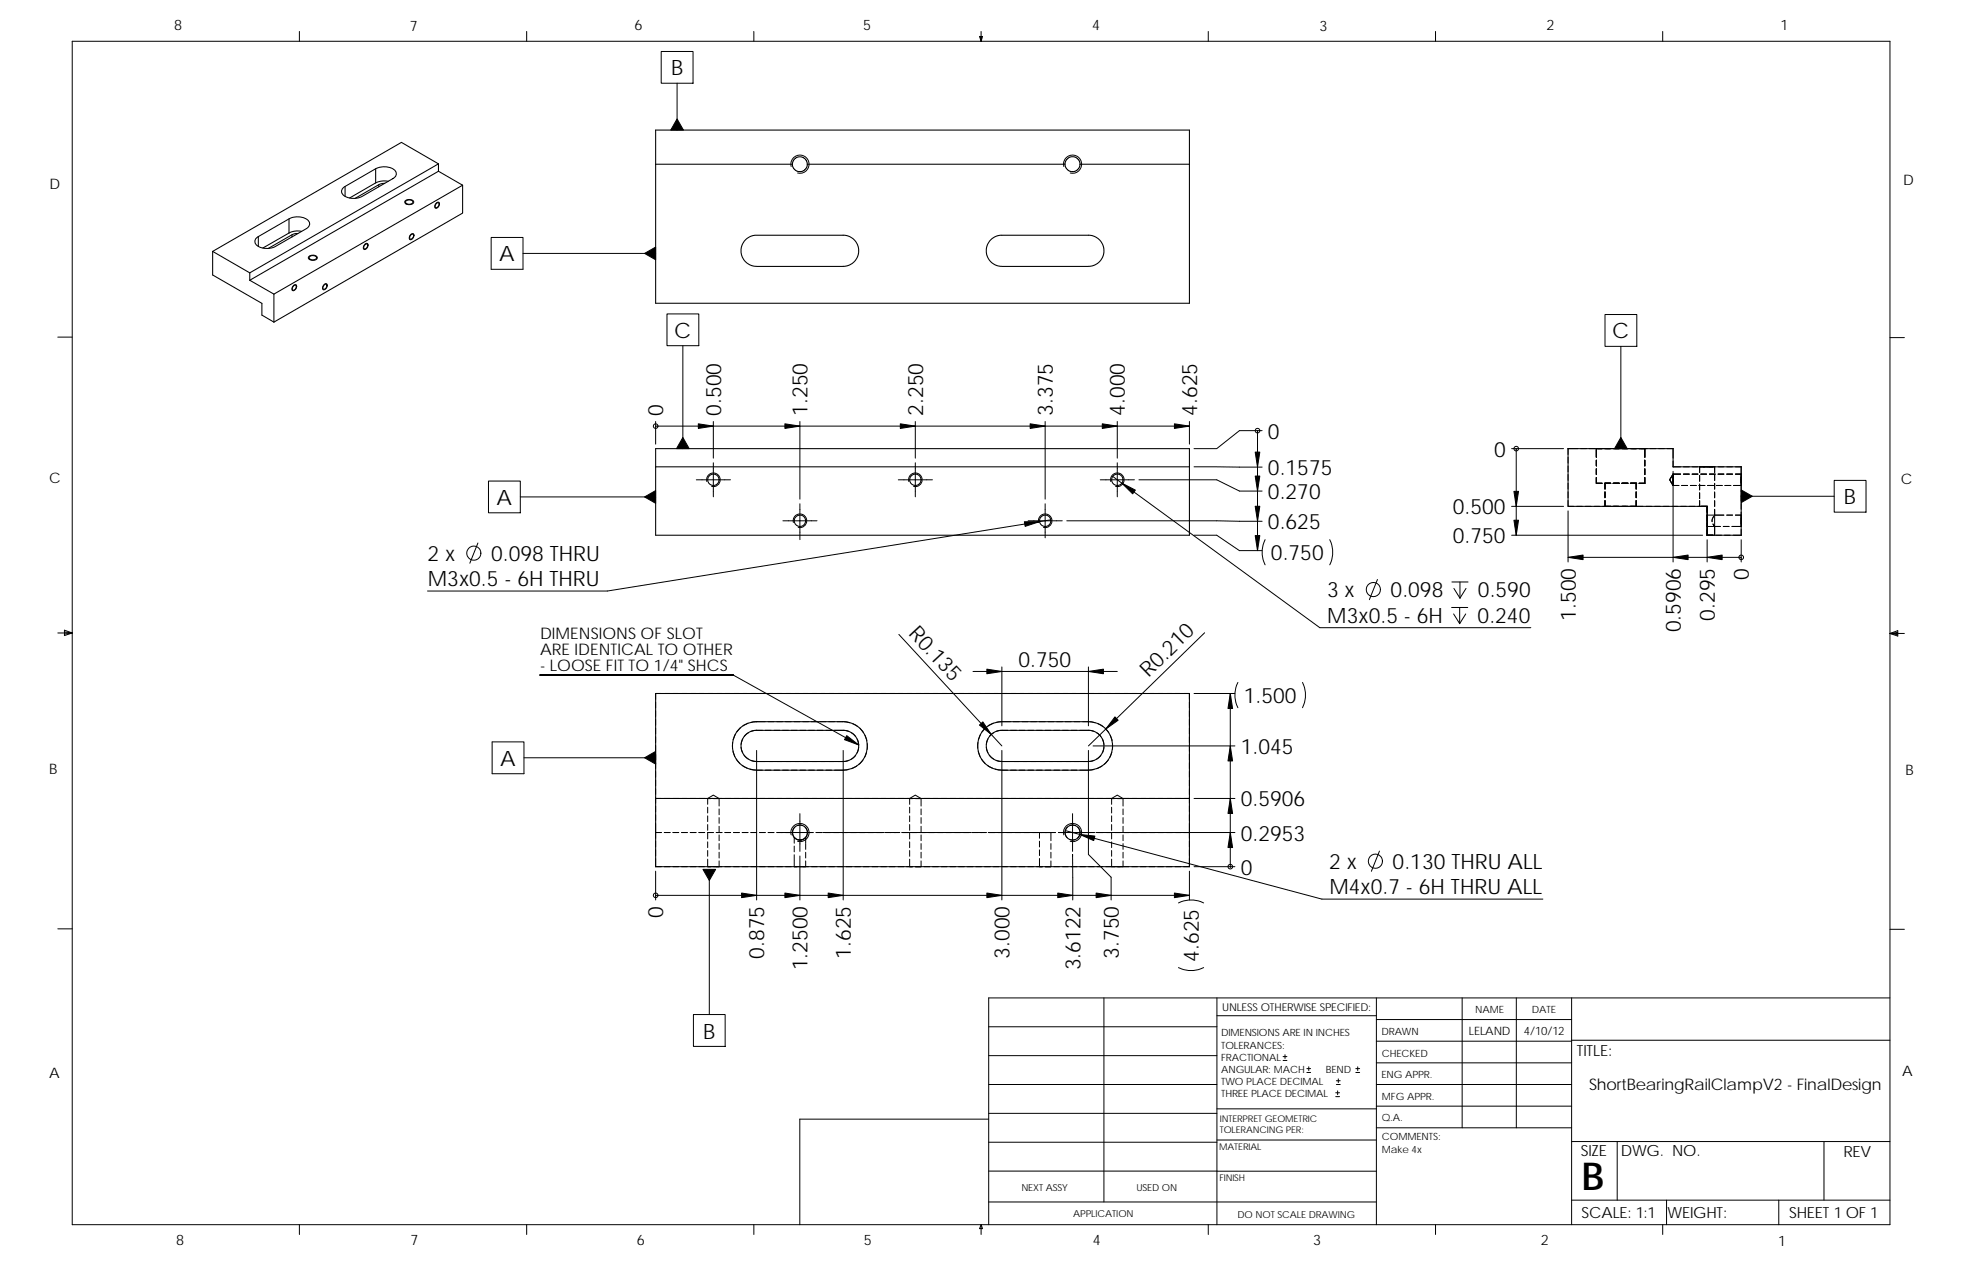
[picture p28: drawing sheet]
<svg xmlns="http://www.w3.org/2000/svg" width="432mm" height="279mm" viewBox="0 0 432 279" stroke-linecap="round" stroke-linejoin="round" font-family="sans-serif">
<defs><g id="words">
<text font-size="8.5" x="348.1" y="261.7">B</text>
<g font-size="4.7">
<text x="147.7" y="16.6">B</text>
<text x="109.9" y="57.5">A</text>
<text x="148.4" y="74.3">C</text>
<text x="354.8" y="74.5">C</text>
<text x="146" y="91.4" transform="rotate(-90 146 91.4)">0</text>
<text x="158.7" y="91.4" transform="rotate(-90 158.7 91.4)">0.500</text>
<text x="177.7" y="91.4" transform="rotate(-90 177.7 91.4)">1.250</text>
<text x="203.1" y="91.4" transform="rotate(-90 203.1 91.4)">2.250</text>
<text x="231.7" y="91.4" transform="rotate(-90 231.7 91.4)">3.375</text>
<text x="247.6" y="91.4" transform="rotate(-90 247.6 91.4)">4.000</text>
<text x="263.5" y="91.4" transform="rotate(-90 263.5 91.4)">4.625</text>
<text x="279.1" y="96.5">0</text>
<text x="328.8" y="100.5">0</text>
<text x="279.1" y="104.5">0.1575</text>
<text x="109.3" y="111.1">A</text>
<text x="279.1" y="109.8">0.270</text>
<text x="319.7" y="113.2">0.500</text>
<text x="405.8" y="110.9">B</text>
<text x="279.1" y="116.4">0.625</text>
<text x="319.7" y="119.5">0.750</text>
<text x="94.1" y="123.4">2 x</text>
<text x="108.1" y="123.4">0.098 THRU</text>
<text x="279.7" y="123.3">0.750</text>
<text x="94.1" y="129">M3x0.5 - 6H THRU</text>
<text x="292.1" y="131.4">3 x</text>
<text x="306" y="131.4">0.098</text>
<text x="325.3" y="131.4">0.590</text>
<text x="384.9" y="127.5" transform="rotate(-90 384.9 127.5)">0</text>
<text x="292.1" y="137">M3x0.5 - 6H</text>
<text x="325.2" y="137">0.240</text>
<text x="346.8" y="136.6" transform="rotate(-90 346.8 136.6)">1.500</text>
<text x="377.4" y="136.6" transform="rotate(-90 377.4 136.6)">0.295</text>
<text x="199.8" y="139.5" transform="rotate(47 199.8 139.5)">R0.135</text>
<text x="369.9" y="139.1" transform="rotate(-90 369.9 139.1)">0.5906</text>
<text x="224.2" y="146.7">0.750</text>
<text x="252.8" y="149.2" transform="rotate(-44 252.8 149.2)">R0.210</text>
<text x="273.7" y="154.7">1.500</text>
<text x="273.1" y="165.9">1.045</text>
<text x="110.1" y="168.5">A</text>
<text x="273.1" y="177.4">0.5906</text>
<text x="273.1" y="184.9">0.2953</text>
<text x="292.5" y="191.2">2 x</text>
<text x="306.5" y="191.2">0.130 THRU ALL</text>
<text x="273.1" y="192.4">0</text>
<text x="292.6" y="196.8">M4x0.7 - 6H THRU ALL</text>
<text x="146" y="201.9" transform="rotate(-90 146 201.9)">0</text>
<text x="168.2" y="210.9" transform="rotate(-90 168.2 210.9)">0.875</text>
<text x="177.7" y="213.5" transform="rotate(-90 177.7 213.5)">1.2500</text>
<text x="187.3" y="210.9" transform="rotate(-90 187.3 210.9)">1.625</text>
<text x="222.2" y="210.9" transform="rotate(-90 222.2 210.9)">3.000</text>
<text x="237.8" y="213.5" transform="rotate(-90 237.8 213.5)">3.6122</text>
<text x="246.2" y="210.9" transform="rotate(-90 246.2 210.9)">3.750</text>
<text x="263.8" y="211.6" transform="rotate(-90 263.8 211.6)">4.625</text>
<text x="154.8" y="228.5">B</text>
</g>
<g font-size="3.5">
<text x="118.9" y="140.7">DIMENSIONS OF SLOT</text>
<text x="118.9" y="144.2">ARE IDENTICAL TO OTHER</text>
<text x="118.9" y="147.7">- LOOSE FIT TO 1/4&quot; SHCS</text>
<text x="349.8" y="239.9">ShortBearingRailClampV2 - FinalDesign</text>
</g>
<g font-size="3.4">
<text x="347" y="232.3">TITLE:</text>
<text x="347.9" y="254.3">SIZE</text>
<text x="356.7" y="254.3">DWG. NO.</text>
<text x="405.7" y="254.4">REV</text>
<text x="348.1" y="267.9">SCALE: 1:1</text>
<text x="367" y="268">WEIGHT:</text>
<text x="393.8" y="267.9">SHEET 1 OF 1</text>
</g>
<g font-size="3.2">
<text x="38.3" y="6.7">8</text>
<text x="90.2" y="6.8">7</text>
<text x="139.7" y="6.5">6</text>
<text x="189.9" y="6.5">5</text>
<text x="240.4" y="6.6">4</text>
<text x="290.4" y="6.7">3</text>
<text x="340.4" y="6.6">2</text>
<text x="391.8" y="6.7">1</text>
<text x="10.9" y="41.6">D</text>
<text x="418.9" y="40.7">D</text>
<text x="10.8" y="106.3">C</text>
<text x="418.4" y="106.4">C</text>
<text x="10.8" y="170.2">B</text>
<text x="419.4" y="170.6">B</text>
<text x="10.8" y="237.2">A</text>
<text x="418.6" y="236.8">A</text>
<text x="38.8" y="273.9">8</text>
<text x="90.3" y="273.9">7</text>
<text x="140.2" y="273.8">6</text>
<text x="190.1" y="273.9">5</text>
<text x="240.5" y="273.8">4</text>
<text x="289" y="273.9">3</text>
<text x="339.1" y="273.9">2</text>
<text x="391.4" y="274.2">1</text>
</g>
<g font-size="2.5">
<text x="323.3" y="227.6">LELAND</text>
<text x="335.4" y="227.7">4/10/12</text>
</g>
<text font-size="2.4" x="269" y="222.4">UNLESS OTHERWISE SPECIFIED:</text>
<g font-size="2.2">
<text x="304" y="227.7">DRAWN</text>
<text x="324.7" y="222.9">NAME</text>
<text x="337.2" y="222.9">DATE</text>
<text x="268.8" y="228">DIMENSIONS ARE IN INCHES</text>
<text x="268.8" y="230.7">TOLERANCES:</text>
<text x="268.8" y="233.3">FRACTIONAL</text>
<text x="304.1" y="232.6">CHECKED</text>
<text x="268.8" y="236">ANGULAR: MACH</text>
<text x="268.8" y="238.6">TWO PLACE DECIMAL</text>
<text x="291.8" y="236">BEND</text>
<text x="304" y="237.2">ENG APPR.</text>
<text x="268.8" y="241.3">THREE PLACE DECIMAL</text>
<text x="304.1" y="242">MFG APPR.</text>
<text x="304.1" y="246.7">Q.A.</text>
<text x="304.1" y="250.9">COMMENTS:</text>
<text x="304.1" y="253.6">Make 4x</text>
</g>
<g font-size="2.1">
<text x="224.8" y="262">NEXT ASSY</text>
<text x="250.1" y="262">USED ON</text>
<text x="236.2" y="267.8">APPLICATION</text>
<text x="272.4" y="267.9">DO NOT SCALE DRAWING</text>
</g>
<g font-size="2">
<text x="268.5" y="249.4">TOLERANCING PER:</text>
<text x="268.5" y="246.8">INTERPRET GEOMETRIC</text>
<text x="268.3" y="252.9">MATERIAL</text>
<text x="268.4" y="259.7">FINISH</text>
</g>
</g></defs>
<g fill="none" stroke="#000" stroke-width=".22">
<path d="M15.9 9.1h400v260.3h-400zM65.9 6.9v2.2M115.9 6.9v2.2M145.5 11.3h7v7h-7zM149 18.3v10.3M165.9 6.9v2.2M215.6 8h.6l-.3 1.1zM215.7 8l.2 1.1M215.9 6.9v2.2M216 8l-.1 1.1M265.9 6.9v2.2M315.9 6.9v2.2"/>
<path d="M365.9 6.9v2.2M174.1 36.6a2 2 0 0 1 1.8-2.5 2 2 0 0 1 2.1 2.2 2 2 0 0 1-2.5 1.8M234.1 36.6a2 2 0 0 1 1.8-2.5 2 2 0 0 1 2.2 2.2 2 2 0 0 1-2.6 1.8M67.9 56.5a1.21 1.21 0 0 1 2 .2 1.19 1.19 0 0 1-2 .1zM80.4 53.7l.2-.1a.62 .62 0 0 1 .5 .6 .62 .62 0 0 1-.5 .6l-.4 .1-.3-.4zM89.2 44.2a1.26 1.26 0 0 1 1.9 .2 1.11 1.11 0 0 1-1 .6 1.11 1.11 0 0 1-1-.6zM90.3 51.7l.5-.3a.79 .79 0 0 1 .2 .9 .79 .79 0 0 1-.8 .4l-.1-.5zM96 44.7l.6-.2a.88 .88 0 0 1-.8 1.3l-.1-.6zM108.1 52.2h7v7h-7zM115.1 55.8h29.2M12.7 74.2h3.2M64.6 62.8l.6-.1 .1 .5a.96 .96 0 0 1-.8 .8 .68 .68 0 0 1 .1-1.2z"/>
<path d="M71.4 62.5a.35 .35 0 0 1 .6 .1 .89 .89 0 0 1-.9 1.1l-.1-.5zM146.8 69.1h7v7h-7zM150.3 76.1v22.6M353.2 69.2h7v7h-7zM356.7 76.2v22.5M415.9 74.3h3.2M144.3 93.7h.1M144.3 92.7v5M144.3 93.7h117.5M157 92.7v8.1M176 92.7v17.1M201.4 92.7v8.1"/>
<path d="M230 92.7v17.1M245.9 92.7v8.1M261.8 92.7v5M276.8 94.7h.1M276.8 94.7v26.4M277.8 94.7h-5l-5 4h-5M332.7 98.7h11.4M333.7 98.7h.1M333.7 98.7v19.1M345.1 98.7v1.3M345.1 98.7h2.2M345.1 98.7h.1"/>
<path d="M347.9 98.7h1.3M349.8 98.7h1.3M351.3 98.7v1.9M351.3 98.7h1.3zM351.3 98.7h.1M351.7 98.7h1.3M353.1 98.7h1.3M353.2 98.7h1.3M353.6 98.7h1.3M355 98.7h1.3M355.1 98.7h1.3M355.5 98.7h1.3"/>
<path d="M356.9 98.7h1.3M357 98.7h1.3M357.4 98.7h1.3M358.8 98.7h1.3M358.9 98.7h1.3M359.3 98.7h1.3M360.7 98.7h1.3zM361.2 98.7h1.3M362 98.7v1.9M363.1 98.7h1.3M365 98.7h1.3M368.2 98.7v2.1"/>
<path d="M368.2 98.7h-1.3M105.2 119.5l-1.8 4.4M107.5 105.8h7v7h-7zM114.5 109.3h29.8M153.2 105.6h7.6M155.6 105.9a1.5 1.5 0 0 1 1.3-1.8 1.5 1.5 0 0 1 1.6 1.6 1.5 1.5 0 0 1-1.9 1.3M157 101.8v7.5M172.3 114.6h7.5M174.6 115a1.5 1.5 0 0 1 1.3-1.9 1.5 1.5 0 0 1 1.6 1.6 1.5 1.5 0 0 1-1.8 1.3M176 110.8v7.9M197.7 105.6h7.5M200 105.9a1.5 1.5 0 0 1 1.3-1.8 1.5 1.5 0 0 1 1.6 1.6 1.5 1.5 0 0 1-1.8 1.3"/>
<path d="M201.4 101.8v7.5M226.3 114.6h7.5M228.6 115a1.5 1.5 0 0 1 1.3-1.9 1.5 1.5 0 0 1 1.6 1.6 1.5 1.5 0 0 1-1.9 1.3M230 110.8v7.5M231.3 114.4l-97.6 15.6h-39.6M234.8 114.6l43 .1M242.1 105.6h7.6M244.5 105.9a1.5 1.5 0 0 1 1.3-1.8 1.5 1.5 0 0 1 1.6 1.6 1.5 1.5 0 0 1-1.9 1.3M244.9 104.8l45.6 33.3h46.4M245.9 101.8v7.5M250.7 105.6h17.1l5 2.4h5M262.8 102.7l15 .1"/>
<path d="M262.8 117.8h5l5 3.3h5M278.4 118.7a6.2 6.2 0 0 0 0 5.6M292.7 118.7a6.2 6.2 0 0 1 0 5.6M332.7 111.4h11.4M332.7 117.8h42M345.1 110.1v1.3h1.3M345.1 100.6v1.3M345.1 102.5v1.3M345.1 104.4v1.3M345.1 106.3v1.3M345.1 108.2v1.3M345.1 111.4h.1"/>
<path d="M345.1 112.4v11.2M347 111.4h1.3M348.9 111.4h1.3M350.8 111.4h1.3M351.3 106.3h1.3zM351.3 101.2v1.3M351.3 103.1v1.3M351.3 105.1v1.2M351.3 106.3h.1M352.7 111.4h1.3M353.1 106.3h1.3M353.2 106.3h1.3"/>
<path d="M353.2 111.4h1.3zM353.2 106.3v1.3M353.2 108.2v1.3M353.2 110.1v1.3M353.3 106.3h-.1M354.6 111.4h1.3M355 106.3h1.3M355 111.4h1.3M355.1 111.4h1.3M355.1 106.3h1.3zM356.5 111.4h1.3M356.9 106.3h1.3z"/>
<path d="M356.9 111.4h1.3M357 111.4h1.3M357 106.3h1.3M358.4 111.4h1.3M358.8 106.3h1.3M358.8 111.4h1.3zM358.9 106.3h1.3M360.1 106.3v1.3v-1.3h-1.3M360.1 108.2v1.3M360.1 110.1v1.3M360.1 111.4h.1M360.1 106.3h.1"/>
<path d="M360.3 111.4h1.3M360.7 106.3h1.3zM362 101.2v1.3M362 103.1v1.3M362 105.1v1.2M362 106.3h.1M362.2 111.4h1.3M364.2 111.4h1.2M366.1 111.4h1.2M368 111.4h1.2M368.2 104.3v2.4M368.2 105v1.2"/>
<path d="M368.2 104.3h1.7M368.2 104.6v1.3zM368.2 105.9v.9v-.3M368.2 104.3l-.7 1.3 .7 1.2h1.3M368.2 102.7h.1M368.2 103.7v19.9M368.2 102.7h1.7M368.2 101.4v1.3M369.9 111.4h1.2M370.1 106.8h1.3M370.5 104.3h1.3M370.5 102.7h1.3"/>
<path d="M371.8 111.4h1.2M372 106.8h1.3M372.4 104.3h1.3M372.4 102.7h1.3M373.7 111.4h2M373.9 106.8h1.3M374.1 102.7v1.3M374.1 104.6v1.3M374.1 106.5v1.3M374.1 108.4v1.3M374.1 110.1v1.3M374.2 102.7h-.1h1.1"/>
<path d="M374.3 104.3h1.3M374.3 102.7h1.3M374.4 111.4h1.2M374.4 111.4h1.3M374.8 102.7h2.2M375.7 111.4v2.5zM375.7 117.8h1.3zM375.7 115.2v2.6M375.7 113.3v2.5h1.7M375.7 111.4h.1M375.7 118.7v4.9M375.7 114v1.3"/>
<path d="M375.7 116.5v1.3M375.8 117.8h1.3M375.8 106.8h1.3M375.8 102.7h1.3M376.2 104.3h1.3M376.2 102.7h1.3M376.8 114.7l.1-.7 .3-.4-.4 .6v.6M377 115.3l.4 .5-.4-.5M377.4 104.4v1.3M377.4 106.3v1.3M377.4 108.2v1.3M377.4 110.2v1.2"/>
<path d="M377.4 112.1v1.2M377.4 115.8h1.2M377.4 113.3v2.5M377.4 113.3h-1.7v2.5M377.4 102.7v1.3M377.4 115.8v2M377.4 113.3h2M377.6 117.8h1.3M377.7 106.8h1.3M378.1 104.3h1.3M378.1 102.7h1.3M379.3 115.8h1.2"/>
<path d="M379.5 117.8h1.3M379.6 106.8h1.3M380 113.3h1.3M380 104.3h1.3M380 102.7h1.3M381.4 117.8h1.8M381.6 106.8h1.6M381.9 113.3h1.3v1.3M381.9 104.3h1.3v2.4M381.9 102.7h1.3v1.7M383.2 114.6v1.2h-2M383.2 105.1v1.2"/>
<path d="M383.2 107v1.2M383.2 108.9v1.2M383.2 110.8v1.2M383.2 112.7v1.2M383.2 116.5v1.3M383.2 105v1.2M383.2 114v1.3M383.2 114.6v1.2M383.2 117.8h.1M383.2 118.7v4.9M383.2 109.2h20.5M403.7 105.7h7v7h-7z"/>
<path d="M12.7 139.3h3.2M14.2 138.6l1.7 .7-1.7 .5zM14.2 139l1.7 .3M15.9 139.3l-1.7 .2M197.8 139.6l22.7 24.5M265.1 139.2l-25.6 24.9M303.1 127.5l-1.7 4.4M319.5 133.6h3.5M319.5 128h3.6M319.9 135.1l1.3 2.1M320 129.5l1.3 2.1M321.2 133.6v3.6"/>
<path d="M321.3 128v3.6M322.6 135.1l-1.4 2.1M322.6 129.5l-1.3 2.1M345.1 122.6h38.1M383.2 122.6h.1M415.9 139.4h3.2M415.9 139.4l1.8-.7v1.2zM415.9 139.4l1.8 .2M417.7 139.1l-1.8 .3M118.9 148.5h42.5zM118.9 148.5h42.5l27.6 15.4M144.3 154.5v1.2"/>
<path d="M144.3 156.4v1.2M144.3 158.3v1.3M145.6 152.6h-1.3v1.2M146.2 152.6h1.3M148.1 152.6h1.3M150 152.6h1.3M151.9 152.6h1.3M153.8 152.6h1.3M155.7 152.6h1.3M157.6 152.6h1.3M159.5 152.6h1.3M161.4 152.6h1.3"/>
<path d="M163.3 152.6h1.3M164.6 159.1l-1.1 .6M165.2 152.6h1.3M166.5 158.8h.1M167.2 152.6h1.2M168.4 158.8l-3.2 .1M169.1 158.8h1.2M169.1 152.6h1.2M171 158.8h1.2M171 152.6h1.2M172.9 158.8h1.2M172.9 152.6h1.2"/>
<path d="M174.8 158.8h1.2M174.8 152.6h1.2M176.7 158.8h1.2M176.7 152.6h1.2M178.6 158.8h1.3M178.6 152.6h1.3M180.5 158.8h1.3M180.5 152.6h1.3M182.4 158.8h1.3M182.4 152.6h1.3M184.3 158.8h1.3M184.3 152.6h1.3"/>
<path d="M185.8 158.8l1.2 .2M186.2 152.6h1.3M187.7 159.2l1.1 .6M188.1 152.6h1.3M190 152.6h1.3M191.9 152.6h1.3M193.8 152.6h1.3M195.7 152.6h1.3M197.6 152.6h1.3M199.5 152.6h1.3M201.4 152.6h1.3M203.3 152.6h1.3"/>
<path d="M205.3 152.6h1.2M207.2 152.6h1.2M209.1 152.6h1.2M211 152.6h1.2M212.9 152.6h1.2M214.1 147.7h31.8M214.8 152.6h1.2M216.7 152.6h1.3M218.6 152.6h1.3M218.6 159.1l-1.1 .6M220.5 158.8h.1M220.5 146.7v13"/>
<path d="M220.5 152.6h1.3M222.4 158.8l-3.2 .1M222.4 152.6h1.3M223 158.8h1.3M224.3 152.6h1.3M224.9 158.8h1.3M226.2 152.6h1.3M226.8 158.8h1.3M228.1 152.6h1.3M228.7 158.8h1.3M230 152.6h1.3M230.7 158.8h1.2"/>
<path d="M231.9 152.6h1.3M232.6 158.8h1.2M233.8 152.6h1.3M234.5 158.8h1.2M235.7 152.6h1.3M236.4 158.8h1.2M237.6 152.6h1.3M238.3 158.8h1.3M239.5 146.7v13M239.5 152.6h1.3M239.8 158.8l1.2 .2M241.4 152.6h1.3"/>
<path d="M241.6 159.2l1.1 .6M243.4 152.6h1.2M245.3 152.6h1.2M247.2 152.6h1.2M249.1 152.6h1.2M251 152.6h1.2M252.9 152.6h1.2M254.8 152.6h1.3M256.7 152.6h1.3M258.6 152.6h1.3M260.5 152.6h1.3v1.2M261.8 152.6h.1"/>
<path d="M261.8 154.5v1.2M261.8 156.4v1.2M261.8 158.3v1.3M262.8 152.6h9M270.8 152.6v38.1M272.4 150.1a6.2 6.2 0 0 0 0 5.6M286.7 150.1a6.2 6.2 0 0 1 0 5.6M108.3 163.2h7v7h-7zM115.3 166.7h29M144.3 175.7h1.3M144.3 160.2v1.3M144.3 162.1v1.3"/>
<path d="M144.3 164v1.3M144.3 165.9v1.3M144.3 167.8v1.3M144.3 169.7v1.3M144.3 171.6v1.3M144.3 173.5v1.3M144.3 175.4v1.3M144.3 177.3v1.3M144.3 179.2v1.3M146.2 175.7h1.3M148.1 175.7h1.3M150 175.7h1.3"/>
<path d="M151.9 175.7h1.3M153.8 175.7h1.3M155.7 175.7h2.6h-1.2M155.7 177v-1.3l1.3-.8 1.3 .8v1.6M155.7 177.6v1.3M155.7 179.5v1.3M156.3 175.7h-.6h.7M157.6 175.7h1.3M158.3 178v1.2M158.3 179.9v1.2M159.5 175.7h1.3M161.2 163.4v1.2"/>
<path d="M161.3 165.2l.4 1.2M161.4 175.7h1.3M161.8 161.6l-.4 1.1M162.1 167l.8 1M163 160.1l-.8 .9M163.1 164.4l.3 1.2M163.3 175.7h1.3M163.3 168.4l1.1 .6M163.5 162.6l-.4 1.2M163.8 166.1l.9 .9M164.7 161.2l-.9 .8M165 169.2l1.3 .2"/>
<path d="M165.2 175.7h1.3M165.3 167.3l1.2 .2M166.5 169.4h1.3M166.5 165.1v32.9M166.5 167.5h1.9M166.5 167.5h.1M167.2 175.7h1.2M167.8 160.7h-1.8l-.7 .2M168.4 169.4h1.3M168.4 160.7h1.3M169.1 175.7h1.2M169.1 167.5h1.2"/>
<path d="M170.3 169.4h1.3M170.3 160.7h1.3M171 175.7h1.2M171 167.5h1.2M172.2 169.4h1.3M172.2 160.7h1.3M172.9 175.7h1.2M172.9 167.5h1.2M174.1 169.4h1.3M174.1 160.7h1.3M174.8 175.7h1.2M174.8 167.5h1.2"/>
<path d="M176 169.4h1.3M176 179v8.3M176 160.7h1.3M176.7 175.7h1.2M176.7 167.5h1.2M177.9 169.4h1.3M177.9 160.7h1.3M178.6 175.7h1.3M178.6 167.5h1.3M179.9 169.4h1.2M179.9 160.7h1.2M180.5 175.7h1.3"/>
<path d="M180.5 167.5h1.3M181.8 169.4h1.2M181.8 160.7h1.2M182.4 175.7h1.3M182.4 167.5h1.3M183.7 169.4h1.9M183.7 160.7h2.4l.7 .2M184.3 175.7h1.3M185.6 169.4h.1M185.6 165.1v32.9M185.6 160.7h.1M186.2 175.7h1.3"/>
<path d="M186.8 167.3a4.4 4.4 0 0 1-2.5 .2M186.8 169.3l-1.2 .1M187.4 161.2l.9 .8M188.1 175.7h1.3M188.3 166.2l-.9 .8M188.6 168.5l-1.2 .6M188.6 162.6l.4 1.2M189 164.4l-.4 1.2M189.3 160.2l.7 1M189.9 167.2l-.9 .9M190 175.7h1.3M190.4 161.8l.4 1.2"/>
<path d="M190.7 165.5l-.5 1.2M190.9 163.6l-.1 1.3M191.9 175.7h1.3M193.8 175.7h1.3M195.7 175.7h1.3M197.6 175.7h1.3M199.5 175.7h1.3M200.2 177.6v1.3M200.2 179.5v1.3M200.8 175.7h-.6h.7M202.7 175.7h-1.2M202.7 175.7l-1.3-.8-1.2 .8v1.3"/>
<path d="M202.7 175.7v1.6M202.7 178v1.2M202.7 179.9v1.2M203.3 175.7h1.3M205.3 175.7h1.2M207.2 175.7h1.2M209.1 175.7h1.2M211 175.7h1.2M212.9 175.7h1.2M214.8 175.7h1.2M215.2 163.4v1.2M215.3 165.2l.4 1.2"/>
<path d="M215.8 161.6l-.5 1.1M216 167l.8 1M216.7 175.7h1.3M217 160.1l-.8 .9M217.1 164.4l.3 1.2M217.3 168.4l1.1 .6M217.4 162.6l-.3 1.2M217.7 166.1l1 .9M218.6 175.7h1.3M218.7 161.2l-.9 .8M219 169.2l1.3 .2M219.2 167.3l.7 .2h2.5"/>
<path d="M220.5 169.4h1.3M220.5 165.1v32.9M220.5 160.7h.1M220.5 167.5h.1M220.5 175.7h1.3M221.8 160.7h-1.9l-.7 .2M222.4 160.7h1.3M222.4 169.4h1.3M222.4 175.7h1.3M223 167.5h1.3M224.3 160.7h1.3M224.3 169.4h1.3"/>
<path d="M224.3 175.7h1.3M224.9 167.5h1.3M226.2 160.7h1.3M226.2 169.4h1.3M226.2 175.7h1.3M226.8 167.5h1.3M228.1 160.7h1.3M228.1 169.4h1.3M228.1 175.7h1.3M228.7 167.5h1.3M230 160.7h1.3M230 169.4h1.3"/>
<path d="M230 175.7h1.3M230.7 167.5h1.2M231.9 160.7h1.3M231.9 169.4h1.3M231.9 175.7h1.3M232.6 167.5h1.2M233.8 160.7h1.3M233.8 169.4h1.3M233.8 175.7h1.3M234.5 167.5h1.2M235.7 160.7h1.3M235.7 169.4h1.3"/>
<path d="M235.7 175.7h1.3M236.1 179v8.3M236.4 167.5h1.2M237.6 160.7h1.9M237.6 169.4h1.9M237.6 175.7h1.3M239.5 165.1v22.9l5 5v5M239.5 169.4h.1M239.5 160.7l1.3 .2M239.5 160.7h.1M239.5 175.7h1.3M240.6 164.1h31.2"/>
<path d="M240.8 167.3a4.4 4.4 0 0 1-2.5 .2M240.8 169.3l-1.3 .1M241.3 161.2l1 .8M241.4 175.7h1.3M242.3 166.2l-1 .8M242.5 168.5l-1.1 .6M242.6 162.6l.4 1.2M243 164.4l-.4 1.2M243.2 160.2l.8 1M243.4 175.7h1.2M243.9 167.2l-.9 .9M244.3 161.8l.5 1.2"/>
<path d="M244.6 175.7v1.3M244.6 177.6v1.3M244.6 179.5v1.3M244.6 175.7l1.3-.8 1.3 .8M244.7 165.5l-.5 1.2M244.8 163.6v1.3M245.2 175.7h-.6h.7M245.3 175.7h1.2M245.9 175.7h1.3h-1.2M247.2 175.7h1.2M247.2 175.7v1.6M247.2 178v1.2"/>
<path d="M247.2 179.9v1.2M249.1 175.7h1.2M251 175.7h1.2M252.9 175.7h1.2M254.8 175.7h1.3M256.7 175.7h1.3M258.6 175.7h1.3M260.5 175.7h1.3M261.8 160.2v1.3M261.8 162.1v1.3M261.8 164v1.3M261.8 165.9v1.3"/>
<path d="M261.8 167.8v1.3M261.8 169.7v1.3M261.8 171.6v1.3M261.8 173.5v1.3M261.8 175.4v1.3M261.8 177.3v1.3M261.8 179.2v1.3M262.8 175.7h9M144.3 197h.1M144.3 191.7v6.3M144.3 197h117.5M144.3 183.2h1.3"/>
<path d="M144.3 181.1v2.1M144.3 188.9v1.8h1.3M144.3 183.2v1.2M144.3 185.1v1.2M144.3 187v1.2M146.2 190.7h1.3M146.2 183.2h1.3M148.1 190.7h1.3M148.1 183.2h1.3M150 190.7h1.3M150 183.2h1.3M151.9 190.7h1.3"/>
<path d="M151.9 183.2h1.3M153.8 190.7h1.3M153.8 183.2h1.3M155.7 190.7h2.6M155.7 183.2h1.3M155.7 189v1.7M155.7 181.4v1.3M155.7 183.3v1.3M155.7 185.2v1.3M155.7 187.1v1.3M156.1 191.3v31.9M156.4 190.7h-.6h.6"/>
<path d="M157.1 190.7h1.2M157.6 190.7h1.3M157.6 183.2h1.3M158.3 181.8v1.2M158.3 183.7v1.3M158.3 185.6v1.3M158.3 187.5v1.3M158.3 189.4v1.3M159.5 190.7h1.3M159.5 183.2h1.3M161.4 190.7h1.3M161.4 183.2h1.3"/>
<path d="M163.3 190.7h1.3M163.3 183.2h1.3M165.2 190.7h1.3M165.2 183.2h1.3M167.2 190.7h1.2M167.2 183.2h1.2M169.1 190.7h1.2M169.1 183.2h1.2M171 190.7h1.2M171 183.2h8M172.9 190.7h1.2M172.9 183.2h1.5z"/>
<path d="M174.1 183.7a2 2 0 0 1 1.8-2.5 2 2 0 0 1 2.1 2.1 2 2 0 0 1-2.5 1.8M174.4 183.2l.2 .7 .3 .4M174.8 189.4v1.3h2.5M174.8 184.2v1.3M174.8 186.1v1.3M174.8 188v1.3M174.9 181.9l-.3 .5-.2 .7M175 184.4l-.2-.2 .8 .5M175.4 184.7l.5 .1 .7-.1M175.4 190.7h-.6h.7M175.5 181.6h1.2M176 188.3v9.7"/>
<path d="M176.1 190.7h1.2M176.7 190.7h1.2M176.8 184.6l-.6 .2-.6-.1M177.2 182l.3 .4 .2 .8M177.3 184.2h.1M177.3 184.2l-.6 .5-.5 .1M177.3 184.2v1.3M177.3 185.6v1.3M177.3 187.5v1.3M177.3 189.4v1.3M177.7 183.2l-.2 .7-.4 .5M178.6 190.7h1.3"/>
<path d="M179.6 183.2h1.3M180.5 190.7h1.3M181.1 183.2h13.5M182.4 190.7h1.3M184.3 190.7h1.3M186.2 190.7h1.3M188.1 190.7h1.3M190 190.7h1.3M191.9 190.7h1.3M193.8 190.7h1.3M194.8 183.2h3.2M195.7 190.7h1.3"/>
<path d="M197.6 190.7h1.3M198.4 183.2h15.3M199.5 190.7h1.4M200.2 189v1.7M200.2 181.4v1.3M200.2 183.3v1.3M200.2 185.2v1.3M200.2 187.1v1.3M201.4 190.7h1.3zM201.5 190.7h1.2M202.7 181.8v1.2M202.7 183.7v1.3"/>
<path d="M202.7 185.6v1.3M202.7 187.5v1.3M202.7 189.4v1.3M203.3 190.7h1.3M205.3 190.7h1.2M207.2 190.7h1.2M209.1 190.7h1.2M211 190.7h1.2M212.9 190.7h1.2M213.9 183.2h3.2M214.8 190.7h1.2M216.7 190.7h1.3"/>
<path d="M217.5 183.2h14.8M218.6 190.7h1.3M220.5 190.7h1.3M222.4 190.7h1.3M224.3 190.7h1.3M226.2 190.7h1.3M228.1 190.7h1.4M228.8 188.9v1.8M228.8 183.2v1.2M228.8 185.1v1.2M228.8 187v1.2M229.4 183.2h-.6h.7"/>
<path d="M230 190.7h1.3zM230 183.2h1.3M230.1 190.7h1.2M230.1 183.2h1.2M231.3 183.2v1.8M231.3 185.6v1.3M231.3 187.5v1.3M231.3 189.4v1.3M231.9 190.7h1.3M232.9 183.2h1.5v.4l.5 .7M233.8 190.7h1.3M234.1 183.7a2 2 0 0 1 1.8-2.5 2 2 0 0 1 2.1 2.1 2 2 0 0 1-2.5 1.8"/>
<path d="M234.5 182.7l56.4 15.1h48.7M234.9 181.9l-.3 .5-.2 .7M235.4 184.7l.5 .1 .7-.1M235.5 181.6h1.2M235.7 190.7h1.3M236.1 188.3v-.3v10M237.2 182l.3 .4 .2 .8M237.6 190.7h1.3M237.7 183.2l-.2 .7-.3 .5M239.5 190.7h1.3M240.9 183.2h-7.3M241.2 183.2h30.6"/>
<path d="M241.4 190.7h1.3M244.6 189v1.7h-1.2M244.6 181.4v1.3M244.6 183.3v1.3M244.6 185.2v1.3M244.6 187.1v1.3M245.3 190.7h-.6h1.8M245.9 190.7h1.3M246 190.7h1.2M247.2 190.7h1.2M247.2 181.8v1.2M247.2 183.7v1.3"/>
<path d="M247.2 185.6v1.3M247.2 187.5v1.3M247.2 189.4v1.3M249.1 190.7h1.2M251 190.7h1.2M252.9 190.7h1.2M254.8 190.7h1.3M256.7 190.7h1.3M258.6 190.7h1.3M259.4 198.6a6.2 6.2 0 0 1 5.5 0M260.5 183.2h1.3M261.8 191.7v6.3"/>
<path d="M261.8 181.1v2.1M261.8 188.9v1.8h-1.3M261.8 183.2v1.2M261.8 185.1v1.2M261.8 187v1.2M262.8 190.7h9M270.8 190.7h.1M303.6 187.2l-1.8 4.5M12.7 204.3h3.2M243 219.5v44.9M259.4 212.9a6.2 6.2 0 0 0 5.5 0M267.8 219.5v49.9"/>
<path d="M302.9 219.5v49.9M321.8 219.5v28.6M333.7 219.5v28.6M345.9 219.5v49.9M415.9 204.4h3.2M415.9 219.5h-198.3v49.9M152.6 223.2h7v7h-7zM217.6 238.6h50.2M217.6 232.2h50.2M217.6 225.9h50.2M267.8 223.5h35.1M282.4 233.3h.8"/>
<path d="M282.4 232.5h.8M282.8 232v.9M287.6 235.9h.8M287.6 235.1h.8M288 234.7v.8M294.1 238.6h.9M294.1 237.8h.9M294.4 240v.8M294.5 237.3v.9M298.4 235.9h.8M298.4 235.1h.8M298.8 234.7v.8"/>
<path d="M302.9 238.6h43M302.9 233.8h43M302.9 229.1h43M302.9 224.3h43M345.9 228.9h70M217.6 257.6l85.3 .1M217.6 251.3h50.2M217.6 244.9h50.2M217.6 246.2h-41.6v23.2M267.8 250.8h35.1M267.8 243.9h35.1M294 241.3h.8"/>
<path d="M294 240.4h.8M302.9 248.1h43M302.9 243.4h43M345.9 251.1h70M355.9 251.1v12.9M401.4 251.1v12.9M65.9 269.4v2.2M115.9 269.4v2.2M165.9 269.4v2.2M215.9 269.4l.3 .9h-.6zM215.9 269.4v2.2M217.6 264.4h85.3"/>
<path d="M265.9 269.4v2.2M315.9 269.4v2.2M345.9 264h70M365.9 269.4v2.2M366.8 264v5.4M391.5 264v5.4"/>
<circle cx="144.3" cy="93.8" r=".51"/>
<circle cx="276.8" cy="94.7" r=".51"/>
<circle cx="333.7" cy="98.7" r=".51"/>
<circle cx="104.3" cy="121.7" r="1.55"/>
<circle cx="302.3" cy="129.7" r="1.55"/>
<circle cx="383.2" cy="122.6" r=".51"/>
<circle cx="144.3" cy="197" r=".51"/>
<circle cx="270.8" cy="190.7" r=".51"/>
<circle cx="302.7" cy="189.5" r="1.56"/>
</g>
<g fill="none" stroke="#000" stroke-width=".23">
<path d="M82.7 37.1v3.1M85.5 39.9h-1.7l-1.1 .3M96.5 37.7l5.3 3M96.5 37.7l-41.5 24M96.5 36l-41.5 24M96.5 36l-8.2-4.7-41.5 24M96.5 36v1.7M144.3 36.1h30.1M144.3 28.6h117.5v38.1h-117.5zM174.4 36.1l.1 .6 .4 .6 .6 .4 .5 .1 .8-.2 .4-.3 .4-.6 .1-.6h56.7l.3-1 .4-.3 .7-.3h.8l.6 .4 .3 .5 .2 .7M174.4 36.1l.4-1 1-.6 .8 .1 .5 .2 .4 .6 .2 .7M234.4 36.1l.1 .6 .4 .6 .6 .4 .6 .1 .7-.2 .5-.3 .3-.6 .1-.6"/>
<path d="M237.7 36.1h24.1M46.8 55.3v5.2l10.8 6.2v2.6l2.7 1.6M46.8 55.3l8.2 4.7M56.4 52.4l7.2-4.2a3.9 3.9 0 0 1 4.3 .4 1.15 1.15 0 0 1-.5 1.7l-6.8 3.9a3.5 3.5 0 0 1-4.5-.8l.1-.7zM56.9 52v2.2M63.6 51.3l-5.8 3.3M63.6 48.2v3.1M64.3 51.6v.5M65.6 51.4l-1.3 .2-5.2 3.1M66.4 50.9h-1.7l-1.1 .4M68.2 56.4a.97 .97 0 0 1 1.5 .4 .82 .82 0 0 1-.9 .5 .82 .82 0 0 1-.7-.8zM75.5 41.3l7.2-4.2a4 4 0 0 1 4.3 .5 1.13 1.13 0 0 1-.6 1.7l-6.7 3.9a3.8 3.8 0 0 1-4.3-.5 .98 .98 0 0 1 .1-1.4z"/>
<path d="M75.9 41v2.2M80.4 53.8l.2-.1a.61 .61 0 0 1 .3 .6 .61 .61 0 0 1-.6 .5l-.2-.1v-.3zM82.7 40.2l-5.8 3.4M83.4 40.6v.5M84.7 40.3l-1.3 .3-5.3 3M89.4 44.2a.89 .89 0 0 1 1.5 .4 .94 .94 0 0 1-1.7-.2zM90.4 51.7a.35 .35 0 0 1 .6-.1 .35 .35 0 0 1 0 .5l-.4 .5h-.3l-.2-.3zM96.1 44.7l.2-.1a.62 .62 0 0 1 .3 .7 .62 .62 0 0 1-.7 .4 .63 .63 0 0 1 .2-1zM101.8 40.7l-41.5 24M101.8 40.7v6.2l-41.5 24M185.6 51.7l1 .2a3.5 3.5 0 0 1 1.7 1.3l.5 .7 .2 .9-.2 1.4a3.5 3.5 0 0 1-1.2 1.8l-1 .5-1 .1h-19.1l-1.4-.3a3.3 3.3 0 0 1-1.8-1.8l-.2-1 .1-1.4a3.5 3.5 0 0 1 2.3-2.2l.6-.1h19.5M239.5 51.7l1.1 .2a3 3 0 0 1 1.7 1.2l.4 .8 .3 .9-.2 1.4a3.5 3.5 0 0 1-1.3 1.8l-1 .5-1 .1h-19l-1.1-.2a3 3 0 0 1-1.6-1.1l-.7-1.4v-1.1l.1-.7a3.5 3.5 0 0 1 2.4-2.2l19.9-.1"/>
<path d="M55 61.7l5.3 3M55 60v1.7M60.3 64.7v6.2M64.6 62.9a.35 .35 0 0 1 .6-.1 .35 .35 0 0 1 0 .5l-.2 .3a.38 .38 0 0 1-.6 .2 .38 .38 0 0 1 0-.6zM71.4 62.7a.35 .35 0 0 1 .5-.1 .35 .35 0 0 1 0 .5 .45 .45 0 0 1-.3 .5 .45 .45 0 0 1-.5-.2zM345.1 98.7h23.1v4h15v15.1h-7.5v-6.4h-30.6zM144.3 102.7v-4h117.5v19.1h-117.5v-15.1h117.5M144.3 152.6h117.5v38.1h-117.5zM163.1 160a5.8 5.8 0 0 1 3.4-1.2h19.1a5.3 5.3 0 0 1 5.3 5.3 5.3 5.3 0 0 1-5.3 5.3h-19.1a5.4 5.4 0 0 1-5-3.5 5.4 5.4 0 0 1 1.6-5.9zM217.1 160a5.8 5.8 0 0 1 3.4-1.2h19a5.3 5.3 0 0 1 5.3 5.3 5.3 5.3 0 0 1-5.3 5.3h-19a5.4 5.4 0 0 1-5-3.5 5.4 5.4 0 0 1 1.6-5.9zM144.3 175.7h117.5M164 161.7l1.1-.7 1-.3h19.8l1.6 .5 .9 1 .6 1.5-.2 1.4a3.5 3.5 0 0 1-1.2 1.8l-1 .5-1 .1h-19.1l-1.4-.3a3.3 3.3 0 0 1-1.8-1.8l-.2-.9 .1-1.2 .2-.6z"/>
<path d="M218 161.7l1.1-.7 1-.3h19.8l1.5 .5 1 1 .6 1.5-.2 1.4a3.5 3.5 0 0 1-1.3 1.8l-1 .5-1 .1h-19l-1.1-.2a3 3 0 0 1-1.6-1.1l-.6-1.1-.1-1.4 .2-1z"/>
<circle cx="157" cy="105.6" r="1.25"/>
<circle cx="176.1" cy="114.6" r="1.25"/>
<circle cx="201.5" cy="105.6" r="1.25"/>
<circle cx="230" cy="114.6" r="1.25"/>
<circle cx="245.9" cy="105.6" r="1.25"/>
<circle cx="176.1" cy="183.2" r="1.65"/>
<circle cx="236" cy="183.2" r="1.65"/>
</g>
<g fill="#000" stroke="#000" stroke-width=".22">
<path d="M149 26.2l1.4 2.4h-2.8z" fill-rule="evenodd"/>
<path d="M141.9 55.8l2.4-1.4v2.7z" fill-rule="evenodd"/>
<path d="M150.3 96.2l1.4 2.5h-2.8z" fill-rule="evenodd"/>
<path d="M153.7 93.2l3.3 .5-3.3 .6z" fill-rule="evenodd"/>
<path d="M172.7 93.2l3.3 .5-3.3 .6z" fill-rule="evenodd"/>
<path d="M198.1 93.2l3.3 .5-3.3 .6z" fill-rule="evenodd"/>
<path d="M226.7 93.2l3.3 .5-3.3 .6z" fill-rule="evenodd"/>
<path d="M242.6 93.2l3.3 .5-3.3 .6z" fill-rule="evenodd"/>
<path d="M258.5 93.2l3.3 .5-3.3 .6z" fill-rule="evenodd"/>
<path d="M356.7 96.2l1.4 2.5h-2.8z" fill-rule="evenodd"/>
<path d="M141.9 109.3l2.4-1.4v2.8z" fill-rule="evenodd"/>
<path d="M225.4 114.8h3.4l-3.2 1z" fill-rule="evenodd"/>
<path d="M246.9 106.3l3 1.5-.6 .8z" fill-rule="evenodd"/>
<path d="M276.2 104.7h1.1l-.5 3.3z" fill-rule="evenodd"/>
<path d="M276.2 111.4h1.1l-.5 3.3z" fill-rule="evenodd"/>
<path d="M276.2 99.5h1.1l-.5 3.3z" fill-rule="evenodd"/>
<path d="M333.2 108.1h1l-.5 3.3z" fill-rule="evenodd"/>
<path d="M333.2 114.4h1l-.5 3.4z" fill-rule="evenodd"/>
<path d="M383.2 107.8l2.5 1.4-2.5 1.4z" fill-rule="evenodd"/>
<path d="M276.2 117.8h1.1l-.5 3.3z" fill-rule="evenodd"/>
<path d="M345.1 122.6l3.3-.5v1z" fill-rule="evenodd"/>
<path d="M368.2 122.6l3.3-.5v1z" fill-rule="evenodd"/>
<path d="M375.7 122.6l3.3-.5v1z" fill-rule="evenodd"/>
<path d="M217.2 147.2l3.3 .5-3.3 .5z" fill-rule="evenodd"/>
<path d="M239.5 147.7l3.3-.5v1z" fill-rule="evenodd"/>
<path d="M270.8 152.6l.5 3.3h-1z" fill-rule="evenodd"/>
<path d="M141.9 166.7l2.4-1.4v2.8z" fill-rule="evenodd"/>
<path d="M186.4 161.8l2.6 2.1-3.1-1.2z" fill-rule="evenodd"/>
<path d="M215.6 159.5l.7-.7 1.9 2.8z" fill-rule="evenodd"/>
<path d="M245.4 157.7l.7 .8-2.7 1.9z" fill-rule="evenodd"/>
<path d="M270.8 175.7l.5 3.3h-1z" fill-rule="evenodd"/>
<path d="M270.8 164.1l.5 3.3h-1z" fill-rule="evenodd"/>
<path d="M154.7 191.3h2.8l-1.4 2.4z" fill-rule="evenodd"/>
<path d="M163.2 196.5l3.3 .5-3.3 .5z" fill-rule="evenodd"/>
<path d="M172.7 196.5l3.3 .5-3.3 .5z" fill-rule="evenodd"/>
<path d="M182.3 196.5l3.3 .5-3.3 .5z" fill-rule="evenodd"/>
<path d="M217.2 196.5l3.3 .5-3.3 .5z" fill-rule="evenodd"/>
<path d="M232.8 196.5l3.3 .5-3.3 .5z" fill-rule="evenodd"/>
<path d="M237.6 183.6l3.4 .3-.3 1z" fill-rule="evenodd"/>
<path d="M241.2 196.5l3.3 .5-3.3 .5z" fill-rule="evenodd"/>
<path d="M258.5 196.5l3.3 .5-3.3 .5z" fill-rule="evenodd"/>
<path d="M270.8 183.2l.5 3.3h-1z" fill-rule="evenodd"/>
</g>
<use href="#words"/>
</svg>
